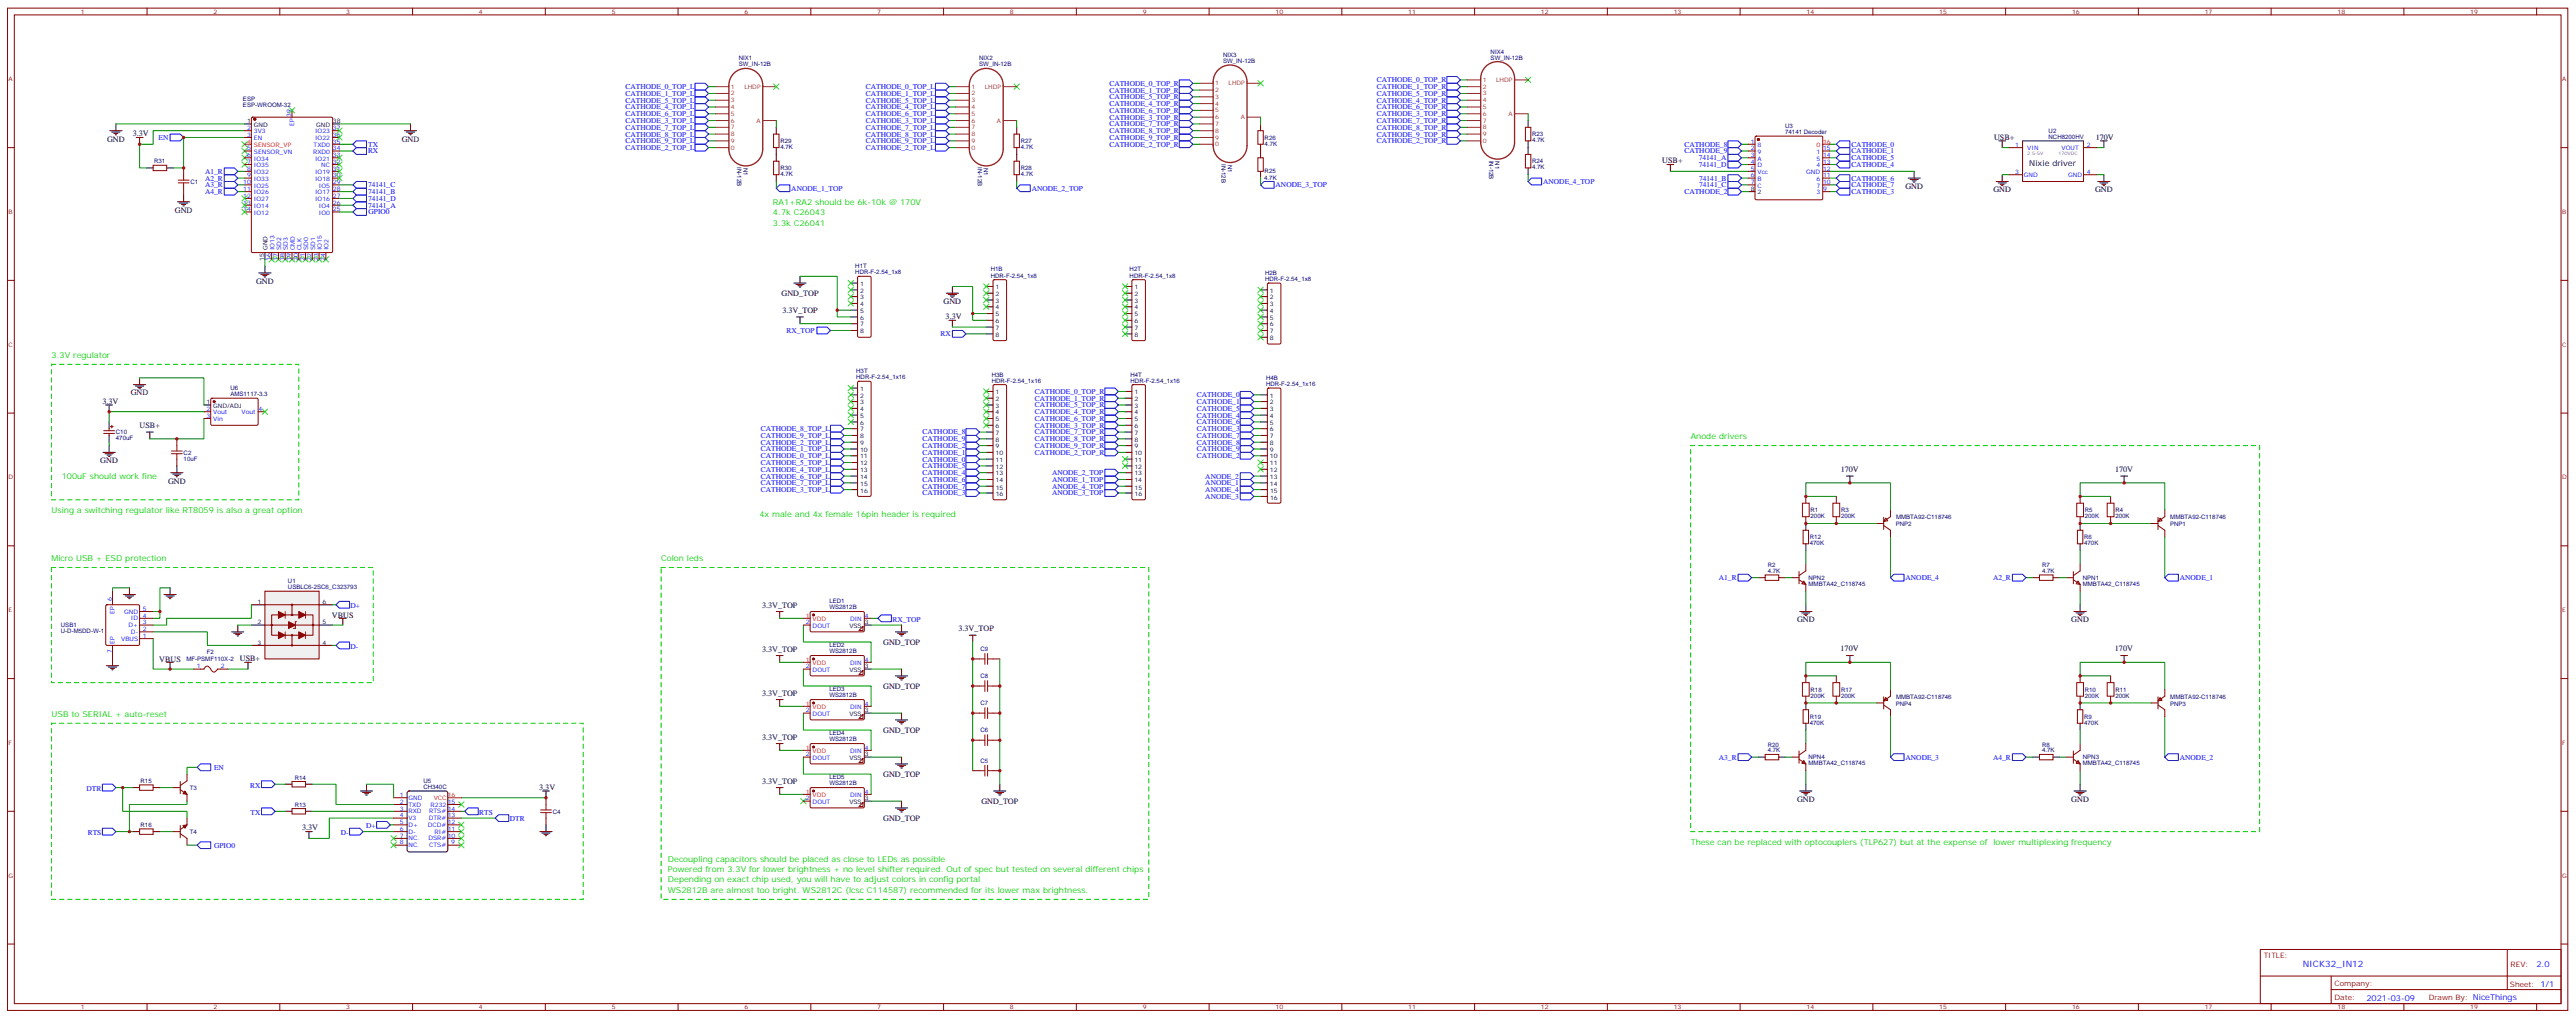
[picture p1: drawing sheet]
<svg xmlns="http://www.w3.org/2000/svg" width="1342mm" height="530mm" viewBox="0 0 1342 530" stroke-linecap="round" stroke-linejoin="round" font-family="sans-serif">
<defs><g id="words">
<text font-size="4.6" fill="#00f" x="1199" y="504">NICK32_IN12</text>
<g font-size="4.2">
<text x="69" y="71">3.3V</text>
<text x="56" y="74">GND</text>
<text x="209" y="74">GND</text>
<text x="1039" y="73">USB+</text>
<text x="1092" y="73">170V</text>
<text x="866" y="85">USB+</text>
<text x="1057" y="86">Nixie driver</text>
<text x="992" y="98">GND</text>
<text x="1038" y="100">GND</text>
<text x="1091" y="100">GND</text>
<text x="91" y="111">GND</text>
<text x="133" y="148">GND</text>
<text x="407" y="154">GND_TOP</text>
<text x="491" y="158">GND</text>
<text x="407" y="163">3.3V_TOP</text>
<text x="493" y="166">3.3V</text>
<text x="68" y="206">GND</text>
<text x="53" y="210">3.3V</text>
<text x="73" y="223">USB+</text>
<text x="52" y="241">GND</text>
<text x="959" y="246">170V</text>
<text x="1102" y="246">170V</text>
<text x="88" y="252">GND</text>
<text x="397" y="316">3.3V_TOP</text>
<text x="173" y="322">VBUS</text>
<text x="499" y="329">3.3V_TOP</text>
<text x="936" y="324">GND</text>
<text x="1079" y="324">GND</text>
<text x="460" y="336">GND_TOP</text>
<text x="397" y="339">3.3V_TOP</text>
<text x="959" y="339">170V</text>
<text x="1102" y="339">170V</text>
<text x="83" y="345">VBUS</text>
<text x="125" y="344">USB+</text>
<text x="460" y="359">GND_TOP</text>
<text x="397" y="362">3.3V_TOP</text>
<text x="460" y="382">GND_TOP</text>
<text x="397" y="385">3.3V_TOP</text>
<text x="460" y="405">GND_TOP</text>
<text x="281" y="411">3.3V</text>
<text x="397" y="408">3.3V_TOP</text>
<text x="511" y="419">GND_TOP</text>
<text x="936" y="418">GND</text>
<text x="1079" y="418">GND</text>
<text x="460" y="428">GND_TOP</text>
<text x="157" y="433">3.3V</text>
</g>
<g font-size="4.2" fill="#0c0">
<text x="403" y="107">RA1+RA2 should be 6k-10k @ 170V</text>
<text x="403" y="112">4.7k C26043</text>
<text x="403" y="117">3.3k C26041</text>
<text x="27" y="186">3.3V regulator</text>
<text x="881" y="229">Anode drivers</text>
<text x="32" y="250">100uF should work fine</text>
<text x="27" y="267">Using a switching regulator like RT8059 is also a great option</text>
<text x="395" y="269">4x male and 4x female 16pin header is required</text>
<text x="27" y="292">Micro USB + ESD protection</text>
<text x="344" y="292">Colon leds</text>
<text x="27" y="373">USB to SERIAL + auto-reset</text>
<text x="881" y="440">These can be replaced with optocouplers (TLP627) but at the expense of lower multiplexing frequency</text>
<text x="348" y="449">Decoupling capacitors should be placed as close to LEDs as possible</text>
<text x="348" y="454">Powered from 3.3V for lower brightness + no level shifter required. Out of spec but tested on several different chips</text>
<text x="348" y="460">Depending on exact chip used, you will have to adjust colors in config portal</text>
<text x="348" y="465">WS2812B are almost too bright. WS2812C (lcsc C114587) recommended for its lower max brightness.</text>
</g>
<g font-size="4.2" fill="#00f">
<text x="1321" y="504">2.0</text>
<text x="1233" y="521">2021-03-09</text>
</g>
<g font-size="3.9" fill="#00f">
<text x="326" y="46">CATHODE_0_TOP_L</text>
<text x="451" y="46">CATHODE_0_TOP_L</text>
<text x="578" y="45">CATHODE_0_TOP_R</text>
<text x="717" y="46">CATHODE_1_TOP_R</text>
<text x="717" y="43">CATHODE_0_TOP_R</text>
<text x="326" y="50">CATHODE_1_TOP_L</text>
<text x="326" y="53">CATHODE_5_TOP_L</text>
<text x="451" y="53">CATHODE_5_TOP_L</text>
<text x="451" y="50">CATHODE_1_TOP_L</text>
<text x="578" y="48">CATHODE_1_TOP_R</text>
<text x="578" y="52">CATHODE_5_TOP_R</text>
<text x="717" y="53">CATHODE_4_TOP_R</text>
<text x="717" y="50">CATHODE_5_TOP_R</text>
<text x="326" y="57">CATHODE_4_TOP_L</text>
<text x="451" y="57">CATHODE_4_TOP_L</text>
<text x="578" y="55">CATHODE_4_TOP_R</text>
<text x="578" y="59">CATHODE_6_TOP_R</text>
<text x="717" y="57">CATHODE_6_TOP_R</text>
<text x="326" y="61">CATHODE_6_TOP_L</text>
<text x="326" y="64">CATHODE_3_TOP_L</text>
<text x="451" y="64">CATHODE_3_TOP_L</text>
<text x="451" y="61">CATHODE_6_TOP_L</text>
<text x="578" y="66">CATHODE_7_TOP_R</text>
<text x="578" y="62">CATHODE_3_TOP_R</text>
<text x="717" y="61">CATHODE_3_TOP_R</text>
<text x="717" y="64">CATHODE_7_TOP_R</text>
<text x="326" y="68">CATHODE_7_TOP_L</text>
<text x="326" y="71">CATHODE_8_TOP_L</text>
<text x="451" y="71">CATHODE_8_TOP_L</text>
<text x="451" y="68">CATHODE_7_TOP_L</text>
<text x="578" y="69">CATHODE_8_TOP_R</text>
<text x="717" y="68">CATHODE_8_TOP_R</text>
<text x="717" y="71">CATHODE_9_TOP_R</text>
<text x="83" y="73">EN</text>
<text x="192" y="76">TX</text>
<text x="326" y="75">CATHODE_9_TOP_L</text>
<text x="451" y="75">CATHODE_9_TOP_L</text>
<text x="578" y="73">CATHODE_9_TOP_R</text>
<text x="578" y="76">CATHODE_2_TOP_R</text>
<text x="717" y="75">CATHODE_2_TOP_R</text>
<text x="877" y="76">CATHODE_8</text>
<text x="964" y="76">CATHODE_0</text>
<text x="192" y="80">RX</text>
<text x="326" y="78">CATHODE_2_TOP_L</text>
<text x="451" y="78">CATHODE_2_TOP_L</text>
<text x="877" y="80">CATHODE_9</text>
<text x="885" y="83">74141_A</text>
<text x="964" y="83">CATHODE_5</text>
<text x="964" y="80">CATHODE_1</text>
<text x="885" y="87">74141_D</text>
<text x="964" y="87">CATHODE_4</text>
<text x="107" y="91">A1_R</text>
<text x="107" y="94">A2_R</text>
<text x="804" y="96">ANODE_4_TOP</text>
<text x="885" y="94">74141_B</text>
<text x="964" y="94">CATHODE_6</text>
<text x="107" y="98">A3_R</text>
<text x="107" y="101">A4_R</text>
<text x="192" y="101">74141_B</text>
<text x="192" y="98">74141_C</text>
<text x="412" y="99">ANODE_1_TOP</text>
<text x="537" y="99">ANODE_2_TOP</text>
<text x="664" y="98">ANODE_3_TOP</text>
<text x="877" y="101">CATHODE_2</text>
<text x="885" y="98">74141_C</text>
<text x="964" y="98">CATHODE_7</text>
<text x="964" y="101">CATHODE_3</text>
<text x="192" y="105">74141_D</text>
<text x="192" y="108">74141_A</text>
<text x="192" y="112">GPIO0</text>
<text x="410" y="173">RX_TOP</text>
<text x="490" y="175">RX</text>
<text x="539" y="209">CATHODE_1_TOP_R</text>
<text x="539" y="205">CATHODE_0_TOP_R</text>
<text x="623" y="207">CATHODE_0</text>
<text x="539" y="216">CATHODE_4_TOP_R</text>
<text x="539" y="212">CATHODE_5_TOP_R</text>
<text x="623" y="210">CATHODE_1</text>
<text x="623" y="214">CATHODE_5</text>
<text x="539" y="219">CATHODE_6_TOP_R</text>
<text x="623" y="218">CATHODE_4</text>
<text x="623" y="221">CATHODE_6</text>
<text x="396" y="225">CATHODE_8_TOP_L</text>
<text x="480" y="226">CATHODE_8</text>
<text x="539" y="223">CATHODE_3_TOP_R</text>
<text x="539" y="226">CATHODE_7_TOP_R</text>
<text x="623" y="225">CATHODE_3</text>
<text x="396" y="232">CATHODE_2_TOP_L</text>
<text x="396" y="228">CATHODE_9_TOP_L</text>
<text x="480" y="230">CATHODE_9</text>
<text x="480" y="233">CATHODE_2</text>
<text x="539" y="233">CATHODE_9_TOP_R</text>
<text x="539" y="230">CATHODE_8_TOP_R</text>
<text x="623" y="228">CATHODE_7</text>
<text x="623" y="232">CATHODE_8</text>
<text x="396" y="235">CATHODE_1_TOP_L</text>
<text x="396" y="239">CATHODE_0_TOP_L</text>
<text x="480" y="237">CATHODE_1</text>
<text x="539" y="237">CATHODE_2_TOP_R</text>
<text x="623" y="235">CATHODE_9</text>
<text x="623" y="239">CATHODE_2</text>
<text x="396" y="246">CATHODE_4_TOP_L</text>
<text x="396" y="242">CATHODE_5_TOP_L</text>
<text x="480" y="240">CATHODE_0</text>
<text x="480" y="244">CATHODE_5</text>
<text x="396" y="249">CATHODE_6_TOP_L</text>
<text x="480" y="248">CATHODE_4</text>
<text x="480" y="251">CATHODE_6</text>
<text x="548" y="248">ANODE_2_TOP</text>
<text x="548" y="251">ANODE_1_TOP</text>
<text x="628" y="249">ANODE_2</text>
<text x="396" y="256">CATHODE_3_TOP_L</text>
<text x="396" y="253">CATHODE_7_TOP_L</text>
<text x="480" y="255">CATHODE_7</text>
<text x="548" y="255">ANODE_4_TOP</text>
<text x="628" y="256">ANODE_4</text>
<text x="628" y="253">ANODE_1</text>
<text x="480" y="258">CATHODE_3</text>
<text x="548" y="258">ANODE_3_TOP</text>
<text x="628" y="260">ANODE_3</text>
<text x="895" y="302">A1_R</text>
<text x="992" y="302">ANODE_4</text>
<text x="1038" y="302">A2_R</text>
<text x="1135" y="302">ANODE_1</text>
<text x="183" y="317">D+</text>
<text x="465" y="324">RX_TOP</text>
<text x="183" y="338">D-</text>
<text x="895" y="396">A3_R</text>
<text x="992" y="396">ANODE_3</text>
<text x="1038" y="396">A4_R</text>
<text x="1135" y="396">ANODE_2</text>
<text x="111" y="401">EN</text>
<text x="45" y="412">DTR</text>
<text x="130" y="410">RX</text>
<text x="131" y="424">TX</text>
<text x="250" y="424">RTS</text>
<text x="191" y="431">D+</text>
<text x="266" y="428">DTR</text>
<text x="46" y="435">RTS</text>
<text x="177" y="435">D-</text>
<text x="111" y="442">GPIO0</text>
</g>
<g font-size="3.9" fill="#800">
<text x="1179" y="499">TITLE:</text>
<text x="1308" y="504">REV:</text>
<text x="1216" y="513">Company:</text>
<text x="1307" y="514">Sheet: 1/1</text>
<text x="1216" y="521">Date:</text>
<text x="1265" y="521">Drawn By: NiceThings</text>
</g>
<g font-size="3.2" fill="#800">
<text x="42" y="7">1</text>
<text x="111" y="7">2</text>
<text x="180" y="7">3</text>
<text x="249" y="7">4</text>
<text x="319" y="7">5</text>
<text x="388" y="7">6</text>
<text x="457" y="7">7</text>
<text x="526" y="7">8</text>
<text x="595" y="7">9</text>
<text x="664" y="7">10</text>
<text x="733" y="7">11</text>
<text x="803" y="7">12</text>
<text x="872" y="7">13</text>
<text x="941" y="7">14</text>
<text x="1010" y="7">15</text>
<text x="1079" y="7">16</text>
<text x="1148" y="7">17</text>
<text x="1217" y="7">18</text>
<text x="1287" y="7">19</text>
<text x="4" y="42">A</text>
<text x="1334" y="42">A</text>
<text x="4" y="111">B</text>
<text x="1334" y="111">B</text>
<text x="4" y="181">C</text>
<text x="1334" y="181">C</text>
<text x="4" y="250">D</text>
<text x="1334" y="250">D</text>
<text x="4" y="319">E</text>
<text x="1334" y="319">E</text>
<text x="4" y="388">F</text>
<text x="1334" y="388">F</text>
<text x="4" y="457">G</text>
<text x="1334" y="457">G</text>
<text x="42" y="526">1</text>
<text x="111" y="526">2</text>
<text x="180" y="526">3</text>
<text x="249" y="526">4</text>
<text x="319" y="526">5</text>
<text x="388" y="526">6</text>
<text x="457" y="526">7</text>
<text x="526" y="526">8</text>
<text x="595" y="526">9</text>
<text x="664" y="526">10</text>
<text x="733" y="526">11</text>
<text x="803" y="526">12</text>
<text x="872" y="526">13</text>
<text x="941" y="526">14</text>
<text x="1010" y="526">15</text>
<text x="1079" y="526">16</text>
<text x="1148" y="526">17</text>
<text x="1217" y="526">18</text>
<text x="1287" y="526">19</text>
</g>
<g font-size="3.2" fill="#000080">
<text x="637" y="30">NIX3</text>
<text x="776" y="28">NIX4</text>
<text x="385" y="35">SW_IN-12B</text>
<text x="385" y="31">NIX1</text>
<text x="510" y="35">SW_IN-12B</text>
<text x="510" y="31">NIX2</text>
<text x="637" y="33">SW_IN-12B</text>
<text x="776" y="31">SW_IN-12B</text>
<text x="127" y="53">ESP</text>
<text x="127" y="56">ESP-WROOM-32</text>
<text x="798" y="71">R23</text>
<text x="930" y="70">74141 Decoder</text>
<text x="930" y="67">U3</text>
<text x="1067" y="69">U2</text>
<text x="406" y="78">4.7K</text>
<text x="406" y="74">R29</text>
<text x="532" y="78">4.7K</text>
<text x="532" y="74">R27</text>
<text x="659" y="76">4.7K</text>
<text x="659" y="73">R26</text>
<text x="798" y="74">4.7K</text>
<text x="1067" y="72">NCH8200HV</text>
<text x="776" y="84" transform="rotate(90 776 84)">IN-12B</text>
<text x="779" y="84" transform="rotate(90 779 84)">N1</text>
<text x="80" y="85">R31</text>
<text x="384" y="87" transform="rotate(90 384 87)">IN-12B</text>
<text x="387" y="87" transform="rotate(90 387 87)">N1</text>
<text x="406" y="89">R30</text>
<text x="509" y="87" transform="rotate(90 509 87)">IN-12B</text>
<text x="512" y="87" transform="rotate(90 512 87)">N1</text>
<text x="532" y="89">R28</text>
<text x="636" y="85" transform="rotate(90 636 85)">IN-12B</text>
<text x="639" y="86" transform="rotate(90 639 86)">N1</text>
<text x="798" y="88">4.7K</text>
<text x="798" y="85">R24</text>
<text x="99" y="96">C1</text>
<text x="406" y="92">4.7K</text>
<text x="532" y="92">4.7K</text>
<text x="658" y="94">4.7K</text>
<text x="659" y="90">R25</text>
<text x="445" y="143">HDR-F-2.54_1x8</text>
<text x="445" y="139">H1T</text>
<text x="516" y="141">H1B</text>
<text x="588" y="141">H2T</text>
<text x="659" y="143">H2B</text>
<text x="516" y="145">HDR-F-2.54_1x8</text>
<text x="588" y="145">HDR-F-2.54_1x8</text>
<text x="659" y="146">HDR-F-2.54_1x8</text>
<text x="446" y="198">HDR-F-2.54_1x16</text>
<text x="446" y="194">H3T</text>
<text x="517" y="196">H3B</text>
<text x="589" y="196">H4T</text>
<text x="659" y="198">H4B</text>
<text x="120" y="203">U6</text>
<text x="517" y="199">HDR-F-2.54_1x16</text>
<text x="589" y="199">HDR-F-2.54_1x16</text>
<text x="659" y="201">HDR-F-2.54_1x16</text>
<text x="120" y="206">AMS1117-3.3</text>
<text x="60" y="226">C10</text>
<text x="60" y="229">470uF</text>
<text x="96" y="240">10uF</text>
<text x="96" y="237">C2</text>
<text x="943" y="270">200K</text>
<text x="943" y="267">R1</text>
<text x="959" y="270">200K</text>
<text x="959" y="267">R3</text>
<text x="1086" y="270">200K</text>
<text x="1086" y="267">R5</text>
<text x="1102" y="270">200K</text>
<text x="1102" y="267">R4</text>
<text x="987" y="274">PNP2</text>
<text x="988" y="271">MMBTA92-C118746</text>
<text x="1130" y="274">PNP1</text>
<text x="1130" y="271">MMBTA92-C118746</text>
<text x="943" y="281">R12</text>
<text x="1086" y="281">R6</text>
<text x="943" y="284">470K</text>
<text x="1086" y="284">470K</text>
<text x="921" y="298">4.7K</text>
<text x="921" y="296">R2</text>
<text x="1064" y="298">4.7K</text>
<text x="1064" y="296">R7</text>
<text x="150" y="304">U1</text>
<text x="942" y="305">MMBTA42_C118745</text>
<text x="942" y="302">NPN2</text>
<text x="1085" y="305">MMBTA42_C118745</text>
<text x="1085" y="302">NPN1</text>
<text x="150" y="307">USBLC6-2SC6_C323793</text>
<text x="432" y="317">WS2812B</text>
<text x="432" y="314">LED1</text>
<text x="32" y="330">U-D-M5DD-W-1</text>
<text x="32" y="327">USB1</text>
<text x="108" y="341">F2</text>
<text x="432" y="340">WS2812B</text>
<text x="432" y="337">LED2</text>
<text x="511" y="339">C9</text>
<text x="97" y="344">MF-PSMF110X-2</text>
<text x="511" y="353">C8</text>
<text x="432" y="363">WS2812B</text>
<text x="432" y="360">LED3</text>
<text x="943" y="363">200K</text>
<text x="943" y="360">R18</text>
<text x="959" y="363">200K</text>
<text x="959" y="360">R17</text>
<text x="988" y="364">MMBTA92-C118746</text>
<text x="1086" y="363">200K</text>
<text x="1086" y="360">R10</text>
<text x="1102" y="363">200K</text>
<text x="1102" y="360">R11</text>
<text x="1130" y="364">MMBTA92-C118746</text>
<text x="511" y="367">C7</text>
<text x="987" y="368">PNP4</text>
<text x="1130" y="368">PNP3</text>
<text x="943" y="378">470K</text>
<text x="943" y="374">R19</text>
<text x="1086" y="378">470K</text>
<text x="1086" y="374">R9</text>
<text x="432" y="383">LED4</text>
<text x="511" y="381">C6</text>
<text x="432" y="386">WS2812B</text>
<text x="921" y="389">R20</text>
<text x="1064" y="389">R8</text>
<text x="921" y="392">4.7K</text>
<text x="942" y="396">NPN4</text>
<text x="1064" y="392">4.7K</text>
<text x="1085" y="396">NPN3</text>
<text x="511" y="397">C5</text>
<text x="942" y="399">MMBTA42_C118745</text>
<text x="1085" y="399">MMBTA42_C118745</text>
<text x="73" y="408">R15</text>
<text x="154" y="406">R14</text>
<text x="221" y="408">U5</text>
<text x="432" y="406">LED5</text>
<text x="99" y="411">T3</text>
<text x="221" y="411">CH340C</text>
<text x="432" y="409">WS2812B</text>
<text x="154" y="420">R13</text>
<text x="288" y="424">C4</text>
<text x="73" y="431">R16</text>
<text x="99" y="435">T4</text>
</g>
<g font-size="3.2" fill="#8d2323">
<text x="381" y="46">1</text>
<text x="388" y="46">LHDP</text>
<text x="506" y="46">1</text>
<text x="513" y="46">LHDP</text>
<text x="633" y="44">1</text>
<text x="633" y="48">2</text>
<text x="640" y="44">LHDP</text>
<text x="772" y="43">1</text>
<text x="772" y="46">2</text>
<text x="779" y="43">LHDP</text>
<text x="381" y="50">2</text>
<text x="381" y="53">3</text>
<text x="506" y="50">2</text>
<text x="506" y="53">3</text>
<text x="633" y="52">3</text>
<text x="772" y="50">3</text>
<text x="772" y="53">4</text>
<text x="381" y="57">4</text>
<text x="506" y="57">4</text>
<text x="633" y="55">4</text>
<text x="633" y="59">5</text>
<text x="772" y="57">5</text>
<text x="381" y="60">5</text>
<text x="381" y="64">6</text>
<text x="394" y="64">A</text>
<text x="506" y="60">5</text>
<text x="506" y="64">6</text>
<text x="519" y="64">A</text>
<text x="633" y="62">6</text>
<text x="633" y="66">7</text>
<text x="646" y="62">A</text>
<text x="772" y="60">6</text>
<text x="772" y="64">7</text>
<text x="786" y="60">A</text>
<text x="381" y="67">7</text>
<text x="381" y="71">8</text>
<text x="506" y="67">7</text>
<text x="506" y="71">8</text>
<text x="633" y="69">8</text>
<text x="772" y="67">8</text>
<text x="772" y="71">9</text>
<text x="381" y="74">9</text>
<text x="381" y="78">0</text>
<text x="506" y="74">9</text>
<text x="506" y="78">0</text>
<text x="633" y="73">9</text>
<text x="633" y="76">0</text>
<text x="772" y="74">0</text>
</g>
<g font-size="3.2">
<text x="129" y="64">1</text>
<text x="132" y="66">GND</text>
<text x="165" y="66">GND</text>
<text x="173" y="64">38</text>
<text x="912" y="99">8</text>
<text x="915" y="101">2</text>
<text x="139" y="130" transform="rotate(-90 139 130)">GND</text>
<text x="138" y="136" transform="rotate(-90 138 136)">15</text>
<text x="448" y="149">1</text>
<text x="448" y="152">2</text>
<text x="448" y="156">3</text>
<text x="519" y="151">1</text>
<text x="519" y="154">2</text>
<text x="591" y="151">1</text>
<text x="591" y="154">2</text>
<text x="661" y="152">1</text>
<text x="661" y="156">2</text>
<text x="448" y="159">4</text>
<text x="519" y="158">3</text>
<text x="519" y="161">4</text>
<text x="591" y="158">3</text>
<text x="591" y="161">4</text>
<text x="661" y="159">3</text>
<text x="448" y="163">5</text>
<text x="448" y="167">6</text>
<text x="519" y="165">5</text>
<text x="591" y="165">5</text>
<text x="661" y="163">4</text>
<text x="661" y="167">5</text>
<text x="448" y="170">7</text>
<text x="448" y="174">8</text>
<text x="519" y="168">6</text>
<text x="519" y="172">7</text>
<text x="591" y="168">6</text>
<text x="591" y="172">7</text>
<text x="661" y="170">6</text>
<text x="661" y="174">7</text>
<text x="519" y="175">8</text>
<text x="591" y="175">8</text>
<text x="661" y="177">8</text>
<text x="448" y="204">1</text>
<text x="448" y="207">2</text>
<text x="519" y="205">1</text>
<text x="519" y="209">2</text>
<text x="591" y="205">1</text>
<text x="591" y="209">2</text>
<text x="661" y="207">1</text>
<text x="108" y="211">1</text>
<text x="111" y="212">GND/ADJ</text>
<text x="448" y="211">3</text>
<text x="448" y="214">4</text>
<text x="519" y="212">3</text>
<text x="519" y="216">4</text>
<text x="591" y="212">3</text>
<text x="591" y="216">4</text>
<text x="661" y="211">2</text>
<text x="661" y="214">3</text>
<text x="448" y="218">5</text>
<text x="448" y="221">6</text>
<text x="519" y="219">5</text>
<text x="591" y="219">5</text>
<text x="661" y="218">4</text>
<text x="661" y="221">5</text>
<text x="448" y="225">7</text>
<text x="519" y="223">6</text>
<text x="519" y="226">7</text>
<text x="591" y="223">6</text>
<text x="591" y="226">7</text>
<text x="661" y="225">6</text>
<text x="448" y="228">8</text>
<text x="448" y="232">9</text>
<text x="519" y="230">8</text>
<text x="519" y="234">9</text>
<text x="591" y="230">8</text>
<text x="591" y="234">9</text>
<text x="661" y="228">7</text>
<text x="661" y="232">8</text>
<text x="448" y="235">10</text>
<text x="448" y="239">11</text>
<text x="519" y="237">10</text>
<text x="591" y="237">10</text>
<text x="661" y="235">9</text>
<text x="661" y="239">10</text>
<text x="448" y="242">12</text>
<text x="448" y="246">13</text>
<text x="519" y="241">11</text>
<text x="519" y="244">12</text>
<text x="591" y="241">11</text>
<text x="591" y="244">12</text>
<text x="661" y="242">11</text>
<text x="661" y="246">12</text>
<text x="448" y="249">14</text>
<text x="519" y="248">13</text>
<text x="519" y="251">14</text>
<text x="591" y="248">13</text>
<text x="591" y="251">14</text>
<text x="661" y="249">13</text>
<text x="448" y="253">15</text>
<text x="448" y="257">16</text>
<text x="519" y="255">15</text>
<text x="591" y="255">15</text>
<text x="661" y="253">14</text>
<text x="661" y="257">15</text>
<text x="519" y="259">16</text>
<text x="591" y="259">16</text>
<text x="661" y="260">16</text>
<text x="134" y="315">1</text>
<text x="168" y="315">6</text>
<text x="134" y="325">2</text>
<text x="168" y="325">5</text>
<text x="442" y="327">VSS</text>
<text x="450" y="325">3</text>
<text x="134" y="336">3</text>
<text x="168" y="336">4</text>
<text x="442" y="350">VSS</text>
<text x="450" y="348">3</text>
<text x="450" y="371">3</text>
<text x="442" y="373">VSS</text>
<text x="442" y="396">VSS</text>
<text x="450" y="394">3</text>
<text x="442" y="419">VSS</text>
<text x="450" y="417">3</text>
</g>
<g font-size="3.2" fill="#00f">
<text x="152" y="61" transform="rotate(-90 152 61)">39</text>
<text x="153" y="66" transform="rotate(-90 153 66)">EP</text>
<text x="129" y="68">2</text>
<text x="129" y="71">3</text>
<text x="132" y="69">3V3</text>
<text x="164" y="69">IO23</text>
<text x="173" y="71">36</text>
<text x="173" y="68">37</text>
<text x="132" y="73">EN</text>
<text x="163" y="77">TXD0</text>
<text x="164" y="73">IO22</text>
<text x="173" y="75">35</text>
<text x="912" y="75">1</text>
<text x="915" y="77">8</text>
<text x="1050" y="77">1</text>
<text x="1056" y="78">VIN</text>
<text x="1074" y="78">VOUT</text>
<text x="1087" y="77">2</text>
<text x="129" y="78">5</text>
<text x="129" y="82">6</text>
<text x="132" y="80">SENSOR_VN</text>
<text x="132" y="84">IO34</text>
<text x="163" y="80">RXD0</text>
<text x="164" y="84">IO21</text>
<text x="173" y="82">33</text>
<text x="173" y="78">34</text>
<text x="912" y="78">2</text>
<text x="912" y="82">3</text>
<text x="915" y="80">9</text>
<text x="915" y="84">A</text>
<text x="946" y="84">5</text>
<text x="946" y="80">1</text>
<text x="950" y="82">14</text>
<text x="950" y="78">15</text>
<text x="129" y="85">7</text>
<text x="129" y="89">8</text>
<text x="132" y="87">IO35</text>
<text x="167" y="87">NC</text>
<text x="173" y="89">31</text>
<text x="173" y="85">32</text>
<text x="912" y="85">4</text>
<text x="912" y="89">5</text>
<text x="915" y="87">D</text>
<text x="946" y="87">4</text>
<text x="950" y="89">12</text>
<text x="950" y="85">13</text>
<text x="127" y="96">10</text>
<text x="129" y="92">9</text>
<text x="132" y="91">IO32</text>
<text x="132" y="94">IO33</text>
<text x="164" y="94">IO18</text>
<text x="164" y="91">IO19</text>
<text x="173" y="96">29</text>
<text x="173" y="92">30</text>
<text x="912" y="92">6</text>
<text x="912" y="96">7</text>
<text x="915" y="91">Vcc</text>
<text x="915" y="94">B</text>
<text x="941" y="91">GND</text>
<text x="946" y="94">6</text>
<text x="950" y="96">10</text>
<text x="950" y="92">11</text>
<text x="1050" y="91">3</text>
<text x="1054" y="92">GND</text>
<text x="1077" y="92">GND</text>
<text x="1087" y="91">4</text>
<text x="127" y="99">11</text>
<text x="132" y="98">IO25</text>
<text x="132" y="101">IO26</text>
<text x="164" y="101">IO17</text>
<text x="166" y="98">IO5</text>
<text x="173" y="99">28</text>
<text x="915" y="98">C</text>
<text x="946" y="101">3</text>
<text x="946" y="98">7</text>
<text x="950" y="99">9</text>
<text x="127" y="103">12</text>
<text x="127" y="107">13</text>
<text x="132" y="105">IO27</text>
<text x="164" y="105">IO16</text>
<text x="173" y="107">26</text>
<text x="173" y="103">27</text>
<text x="127" y="110">14</text>
<text x="132" y="108">IO14</text>
<text x="132" y="112">IO12</text>
<text x="166" y="112">IO0</text>
<text x="166" y="108">IO4</text>
<text x="173" y="110">25</text>
<text x="143" y="130" transform="rotate(-90 143 130)">IO13</text>
<text x="146" y="130" transform="rotate(-90 146 130)">SD2</text>
<text x="150" y="130" transform="rotate(-90 150 130)">SD3</text>
<text x="153" y="130" transform="rotate(-90 153 130)">CMD</text>
<text x="157" y="130" transform="rotate(-90 157 130)">CLK</text>
<text x="161" y="130" transform="rotate(-90 161 130)">SD0</text>
<text x="164" y="130" transform="rotate(-90 164 130)">SD1</text>
<text x="168" y="130" transform="rotate(-90 168 130)">IO15</text>
<text x="171" y="130" transform="rotate(-90 171 130)">IO2</text>
<text x="141" y="136" transform="rotate(-90 141 136)">16</text>
<text x="145" y="136" transform="rotate(-90 145 136)">17</text>
<text x="148" y="136" transform="rotate(-90 148 136)">18</text>
<text x="152" y="136" transform="rotate(-90 152 136)">19</text>
<text x="155" y="136" transform="rotate(-90 155 136)">20</text>
<text x="159" y="136" transform="rotate(-90 159 136)">21</text>
<text x="162" y="136" transform="rotate(-90 162 136)">22</text>
<text x="166" y="136" transform="rotate(-90 166 136)">23</text>
<text x="169" y="136" transform="rotate(-90 169 136)">24</text>
<text x="108" y="214">2</text>
<text x="111" y="216">Vout</text>
<text x="126" y="216">Vout</text>
<text x="135" y="214">4</text>
<text x="108" y="218">3</text>
<text x="111" y="219">Vin</text>
<text x="58" y="313" transform="rotate(-90 58 313)">6</text>
<text x="60" y="320" transform="rotate(-90 60 320)">EP</text>
<text x="65" y="320">GND</text>
<text x="68" y="323">ID</text>
<text x="74" y="322">4</text>
<text x="74" y="318">5</text>
<text x="443" y="323">DIN</text>
<text x="450" y="322">4</text>
<text x="67" y="327">D+</text>
<text x="74" y="329">2</text>
<text x="74" y="325">3</text>
<text x="420" y="325">2</text>
<text x="423" y="327">DOUT</text>
<text x="60" y="335" transform="rotate(-90 60 335)">EP</text>
<text x="63" y="334">VBUS</text>
<text x="68" y="330">D-</text>
<text x="74" y="332">1</text>
<text x="58" y="340" transform="rotate(-90 58 340)">7</text>
<text x="443" y="346">DIN</text>
<text x="450" y="345">4</text>
<text x="102" y="348">1</text>
<text x="115" y="348">2</text>
<text x="420" y="348">2</text>
<text x="423" y="350">DOUT</text>
<text x="420" y="371">2</text>
<text x="443" y="369">DIN</text>
<text x="450" y="368">4</text>
<text x="423" y="373">DOUT</text>
<text x="420" y="394">2</text>
<text x="423" y="396">DOUT</text>
<text x="443" y="392">DIN</text>
<text x="450" y="391">4</text>
<text x="450" y="413">4</text>
<text x="208" y="419">2</text>
<text x="208" y="415">1</text>
<text x="213" y="417">GND</text>
<text x="233" y="419">15</text>
<text x="420" y="417">2</text>
<text x="423" y="419">DOUT</text>
<text x="443" y="415">DIN</text>
<text x="208" y="426">4</text>
<text x="208" y="422">3</text>
<text x="213" y="424">RXD</text>
<text x="213" y="420">TXD</text>
<text x="224" y="424">RTS#</text>
<text x="224" y="420">R232</text>
<text x="233" y="422">14</text>
<text x="233" y="426">13</text>
<text x="208" y="429">5</text>
<text x="213" y="431">D+</text>
<text x="213" y="427">V3</text>
<text x="223" y="431">DCD#</text>
<text x="223" y="427">DTR#</text>
<text x="233" y="429">12</text>
<text x="208" y="436">7</text>
<text x="208" y="433">6</text>
<text x="213" y="438">NC.</text>
<text x="213" y="434">D-</text>
<text x="223" y="438">DSR#</text>
<text x="226" y="434">RI#</text>
<text x="233" y="433">11</text>
<text x="233" y="436">10</text>
<text x="208" y="440">8</text>
<text x="213" y="441">NC.</text>
<text x="224" y="441">CTS#</text>
<text x="235" y="440">9</text>
</g>
<g font-size="3.2" fill="#f00">
<text x="129" y="75">4</text>
<text x="132" y="77">SENSOR_VP</text>
<text x="946" y="77">0</text>
<text x="950" y="75">16</text>
<text x="420" y="322">1</text>
<text x="423" y="323">VDD</text>
<text x="420" y="345">1</text>
<text x="423" y="346">VDD</text>
<text x="420" y="368">1</text>
<text x="423" y="369">VDD</text>
<text x="420" y="391">1</text>
<text x="423" y="392">VDD</text>
<text x="420" y="413">1</text>
<text x="226" y="417">VCC</text>
<text x="233" y="415">16</text>
<text x="423" y="415">VDD</text>
</g>
<g font-size="2.5" fill="#666">
<text x="1056" y="81">2.5-5V</text>
<text x="1072" y="81">170VDC</text>
</g>
</g></defs>
<g fill="none" stroke="#008700" stroke-width=".52">
<path d="M60 65h67M127 72h-31v15h-6M127 68h-47v7h-7v12h3M177 75h7M177 79h7M177 65h37M907 75h4M907 79h4M953 75h3M953 79h3M1043 77h3M1092 77h4"/>
<path d="M870 89h41M907 82h4M907 86h4M907 93h4M907 96h4M907 100h4M953 89h44M953 82h3M953 86h3M953 93h3M953 96h3M953 100h3"/>
<path d="M1043 91h3M1092 91h4M177 110h7M138 135v4M956 259h-15v-7h44v14M985 280v21M67 306h-8v2M80 319h3M89 306h-6v16h-3M131 315v7h-44v4h-7M173 315h2M930 301h3"/>
<path d="M80 333v16h21M80 329h28v7h23M124 326h7M173 326h6M173 336h2M406 322h12M418 326v8h36v11M454 322h3M454 326h16M507 334v67M119 349h10M406 345h12"/>
<path d="M418 349v8h36v11M454 349h16M521 343v66M406 368h12M418 371v9h36v11M454 371h16M103 400h-6v3M406 391h12M418 394v9h36v11M454 394h16M60 410h9M64 410v13h33v3"/>
<path d="M83 410h7M97 417v2h-30v14M143 409h6M163 409h12v10h30M191 409h14v7M240 416h44M406 414h12M454 417h16M60 433h9M83 433h7M143 423h6M163 423h42"/>
<path d="M189 433h16M203 430h2M205 426h-34v11h-10M240 423h2M240 426h18M97 440h6"/>
</g>
<g fill="none" stroke="#000" stroke-width=".52">
<path d="M57 68h7M58 69h4M59 69h2M60 70h1M60 65v3M71 72h3M73 72v3M127 65h4M173 65h4M211 68h6M212 69h4M213 69h2"/>
<path d="M213 70h1M214 65v3M1041 73h4M1043 73v4M1053 73h32v22h-32zM1094 73h4M1096 73v4M868 86h4M870 86v3M911 100h3M994 93h6M995 93h4"/>
<path d="M996 94h2M997 95h.1M997 89v4M1040 95h6M1041 95h4M1042 96h2M1042 97h1M1043 91v4M1093 95h6M1094 95h4M1095 96h2M1095 97h1"/>
<path d="M1096 91v4M138 132v3M138 139v3M135 142h6M136 143h4M137 144h2M138 144h.1M443 147h4M443 151h4M443 155h4M443 158h4M586 149h4"/>
<path d="M586 153h4M586 156h4M586 160h4M443 162h4M443 165h4M443 169h4M443 172h4M586 163h4M586 167h4M586 170h4M586 174h4M443 202h4"/>
<path d="M443 206h4M443 209h4M443 213h4M443 216h4M443 220h4M586 204h4M586 207h4M586 211h4M586 214h4M586 218h4M443 223h4M443 227h4"/>
<path d="M443 230h4M443 234h4M443 237h4M586 222h4M586 225h4M586 229h4M586 232h4M586 236h4M586 239h4M443 248h4M443 241h4M443 244h4"/>
<path d="M443 252h4M443 255h4M586 243h4M586 246h4M586 250h4M586 253h4M586 257h4M962 248h3M963 248v4M64 310h7M65 310h5M66 311h2"/>
<path d="M67 312h1M67 306v4M404 319h4M406 319v3M916 301h3M926 301h4M121 329h6M122 330h4M123 331h2M124 331h.1M124 326v3M177 322h3"/>
<path d="M179 322v4M466 329h7M467 330h5M469 331h2M469 331h1M470 326v3M505 331h3M507 331v3M55 347h7M56 347h5M58 348h2M58 349h1"/>
<path d="M59 343v4M87 345h3M89 345v4M127 345h4M129 345v4M404 341h4M406 341v4M466 352h7M467 353h5M469 353h2M469 354h1M470 349v3"/>
<path d="M404 364h4M406 364v4M466 375h7M467 376h5M469 376h2M469 377h1M470 371v4M404 387h4M406 387v4M466 398h7M467 399h5M469 399h2"/>
<path d="M470 394v4M69 410h4M80 410h3M149 409h3M159 409h4M188 412h6M189 413h4M190 413h2M191 414h.1M191 409v3M212 412h1h19h1v31v1h-20l-1-1zM283 412h3"/>
<path d="M284 412v4M404 410h4M406 410v4M469 400h1M470 417v4M518 412h6M519 413h4M520 413h2M520 414h1M521 409v3M69 433h4M80 433h3"/>
<path d="M149 423h3M159 433h4M159 423h4M161 433v4M281 433h7M282 434h4M283 435h2M284 435h1M284 430v3M466 421h7M467 422h5M469 422h2"/>
<path d="M469 423h1"/>
</g>
<g fill="none" stroke="#870000" stroke-width=".52">
<path d="M152 58v3M127 79h4M127 68h4M127 72h4M131 61h42v70v1h-41l-1-1zM173 75h4M173 79h4M173 68h4M173 72h4M911 75h3M911 79h3M914 71h35v33h-35z"/>
<path d="M949 79h4M1046 77h7M1085 77h7M127 82h4M127 86h4M127 89h4M127 93h4M127 96h4M127 100h4M173 82h4M173 86h4M173 89h4"/>
<path d="M173 93h4M173 96h4M173 100h4M911 82h3M911 86h3M911 89h3M911 93h3M911 96h3M949 82h4M949 86h4M949 89h4M949 93h4"/>
<path d="M949 96h4M949 100h4M1046 91h7M1085 91h7M127 103h4M127 107h4M127 110h4M173 103h4M173 107h4M173 110h4M141 132v3M145 132v3"/>
<path d="M149 132v3M152 132v3M156 132v3M159 132v3M163 132v3M166 132v3M170 132v3M447 144h6l1 1v30l-1 1h-6v-1zM590 146h6h1v31h-1h-6zM447 199h6h1v59l-1 1h-6v-1zM590 201l6-1 1 1v59h-1h-6zM978 273h3"/>
<path d="M981 274l4 2v4M981 270v6M982 270l1 1-2 1zM985 266v3l-4 3M919 300h7v2h-7zM937 298v6M941 294v3l-4 3M55 315h18l-1 21h-17zM59 308v7M73 319h7M933 301h4M937 302l4 2v4"/>
<path d="M939 303l2 1h-3zM59 336v7M73 333h7M73 329h7M73 326h7M73 322h7M101 349h5l1-1a2.3 2.3 0 0 1 3 1 1.8 1.8 0 0 0 3 0h6M507 357h3M507 343h3M517 357h4M517 343h4M507 371h3"/>
<path d="M517 371h4M507 386h3M517 386h4M73 409h7v3h-7zM90 410h4M94 411l3 3v3M94 407v6M97 403v4l-3 2M152 407h7v3h-7zM205 419h7M205 416h7M233 419h7"/>
<path d="M284 416v3M507 401h3M517 401h4M73 432h7v3h-7zM90 433h4M94 434l3 3v3M94 430v6M97 426v4l-3 2M152 421h7v3h-7zM205 423h7M205 426h7M205 430h7"/>
<path d="M205 433h7M205 437h7M233 423h7M233 426h7M233 430h7M233 433h7M233 437h7M284 426v4M205 440h7M233 440h7"/>
</g>
<g fill="none" stroke="#00f" stroke-width=".52">
<path d="M89 70h5l2 2-2 1h-5zM184 79l2-2h5v3h-5zM186 73h5v4h-5l-2-2zM900 77h5l2 2-2 1h-5zM900 73h5l2 2-2 2h-5zM958 77h5v3h-5l-2-1zM958 73h5v4h-5l-2-2zM900 98h5l2 2-2 2h-5zM900 95h5l2 1-2 2h-5zM900 91h5l2 2-2 2h-5zM900 84h5l2 2-2 1h-5zM900 80h5l2 2-2 2h-5z"/>
<path d="M956 100l2-2h5v4h-5zM958 95h5v3h-5l-2-2zM958 91h5v4h-5l-2-2zM958 84h5v3h-5l-2-1zM958 80h5v4h-5l-2-2zM184 110l2-1h5v3h-5zM175 315l2-2h5v4h-5zM177 334h5v4h-5l-2-2zM459 320h5v4h-5l-2-2zM104 398h6v3h-6l-1-1zM53 409h6l1 1-1 2h-6zM136 407h5l2 2-2 1h-5z"/>
<path d="M53 431h6l1 2-1 2h-6zM104 439h6v3h-6l-1-2zM136 421h5l2 2-2 1h-5zM182 431h5l2 2-2 2h-5zM196 428h5l2 2-2 1h-5zM244 421h5v3h-5l-2-1zM260 424h5v4h-5l-2-2z"/>
</g>
<g fill="#870000" stroke="#870000" stroke-width=".52">
<path d="M96 412l1 2-2-1z"/>
<path d="M95 430h2l-1 1z"/>
<circle cx="916" cy="73" r=".5"/>
<circle cx="133" cy="62" r=".5"/>
</g>
<path d="M127 75h4M949 75h4M233 416h7" fill="none" stroke="#f00" stroke-width=".52"/>
<g fill="none" stroke="#3c3" stroke-width=".52">
<path d="M126 77l3 3M126 74l3 3M129 77l-3 3M129 74l-3 3M126 84l3 3M126 81l3 3M129 84l-3 3M129 81l-3 3M140 134l3 3M143 134l-3 3M144 134l2 3M146 134l-2 3"/>
<path d="M147 134l3 3M150 134l-3 3M151 134l2 3M153 134l-2 3M154 134l3 3M157 134l-3 3M158 134l3 3M161 134l-3 3M161 134l3 3M164 134l-3 3M165 134l3 3M168 134l-3 3"/>
<path d="M168 134l3 3M171 134l-3 3M239 418l3 3M242 418l-3 3M417 416l3 3M420 416l-3 3M204 435l2 3M204 439l2 3M206 435l-2 3M206 439l-2 3M239 439l3 3M239 435l3 3"/>
<path d="M239 432l3 3M239 428l3 3M242 439l-3 3M242 435l-3 3M242 432l-3 3M242 428l-3 3"/>
</g>
<g fill="none" stroke="#a10000" stroke-width=".52">
<path d="M510 357h3M510 343h3M513 340v6M513 355v5M514 340v6M514 355v5M514 357h3M514 343h3M510 371h3M513 369v5M514 369v5M514 371h3"/>
<path d="M510 386h3M513 383v5M513 399v5M514 383v5M514 399v5M514 386h3M284 419v3M510 401h3M514 401h3M282 423h5M282 422h5M284 423v3"/>
</g>
<path d="M27 296h167v60h-167zM344 296h254v172h-254zM27 377h277v91h-277z" fill="none" stroke="#0c0" stroke-width=".52" stroke-dasharray="2.1 2.1"/>
<path d="M138 308h28v35h-28z" fill="#f0f0f0" stroke="#870000" stroke-width=".52"/>
<path d="M131 315h7M166 315h7M131 326h7M131 336h7M166 326h7M166 336h7" fill="none" stroke="#000" stroke-width=".52"/>
<g fill="none" stroke="#870000" stroke-width=".52">
<path d="M138 315h28M152 315v5M138 336h28M138 326h28M145 320h-4v11h4M149 320h7M149 331h7M152 331v5M159 320h4v11h-4"/>
<circle cx="152" cy="315" r=".4"/>
<circle cx="152" cy="336" r=".4"/>
</g>
<path d="M149 319v3M159 319v3M149 329v4M155 324h-1v3h-1M159 329v4" fill="none" stroke="#8c2424" stroke-width=".52"/>
<g fill="#870000" stroke="#870000" stroke-width=".52">
<path d="M145 319l4 1-4 2z"/>
<path d="M156 319l3 1-3 2z"/>
<path d="M145 329l4 2-4 2z"/>
<path d="M156 329l3 2-3 2z"/>
<path d="M150 324l4 2-4 1z"/>
</g>
<circle cx="152" cy="320" r=".2" fill="#870000"/>
<g fill="none" stroke="#870000" stroke-width=".52">
<path d="M4 4h1333v522h-1333zM7 8h1327v515h-1327zM77 4v4M146 4v4M215 4v4M284 4v4M353 4v4M422 4v4M491 4v4M561 4v4M630 4v4M699 4v4"/>
<path d="M768 4v4M837 4v4M906 4v4M975 4v4M1045 4v4M1114 4v4M1183 4v4M1252 4v4M1321 4v4M4 77h3M403 70h3v7h-3zM528 70h3v7h-3z"/>
<path d="M655 68h3v7h-3zM794 66h3v7h-3zM1334 77h3M80 86h7v3h-7zM96 87v4M96 98v4M403 84h3v7h-3zM528 84h3v7h-3zM655 82h3v7h-3zM794 80h3v7h-3zM4 146h3M517 146h7v31h-6h-1z"/>
<path d="M660 148l6-1 1 1v31h-1h-5h-1zM1334 146h3M4 215h3M106 214h4M106 218h4M110 208l24-1v1v13v1l-24-1zM134 214h4M517 201l7-1v1v59h-6h-1zM660 202h6l1 1v58l-1 1h-5l-1-1zM1334 215h3M54 224h6M54 226h6"/>
<path d="M57 223v1M57 226v1M58 222h1M58 222v1M92 229v3M92 239v4M941 259v3M956 259v3M1083 259v3M1099 259v3M939 276h3v7h-3zM941 269v4"/>
<path d="M956 269v4M1082 276h3v7h-3zM1083 269v4M1099 269v4M1120 273h4M1124 274l4 2v4M1124 270v6M1125 270l1 1-2 1zM1128 266v3l-4 3M4 284h3M1062 300h7v2h-7zM1080 298v6"/>
<path d="M1083 294v3l-3 3M1334 284h3M422 319h28v10h-1h-27v-1zM1076 301h4M1080 302l3 2v4M1082 303l1 1h-2zM418 326h4M449 326v2h-2zM450 322h4M4 353h3M418 349h4M422 342h28v10h-1h-27v-1z"/>
<path d="M449 349v2h-2zM450 345h4M941 352v4M956 352v4M985 359v4l-4 2M1083 352v4M1099 352v4M1128 359v4l-4 2M1334 353h3M418 371h4M422 365l28-1v1v10h-1h-27v-1zM449 372v2h-2z"/>
<path d="M450 368h4M939 370h3v7h-3zM941 363v3M956 363v3M978 366h3M981 367l4 3v3M981 363v6M982 363l1 2h-2zM1082 370h3v7h-3zM1083 363v3M1099 363v3M1120 366h4"/>
<path d="M1124 367l4 3v3M1124 363v6M1125 363l1 2h-2zM418 394h4M422 388l28-1v1v10h-1h-27v-1zM449 395v2h-2zM450 391h4M919 393h7v3h-7zM933 394h4M937 395l4 3v3M937 391v7M939 396l2 2h-3z"/>
<path d="M941 387v4l-4 2M1062 393h7v3h-7zM1076 394h4M1080 395l3 3v3M1080 391v7M1082 396l1 2h-2zM1083 387v4l-3 2M418 417h4M422 410h28v1v9l-1 1h-27v-1zM449 418v2h-2zM450 414h4M4 423h3"/>
<path d="M1334 423h3M4 492h3M1177 495h157v28h-157zM1306 495v20M1334 492h3M1177 508h157M1214 515h120M1214 508v15M77 523v3M146 523v3M215 523v3M284 523v3"/>
<path d="M353 523v3M422 523v3M491 523v3M561 523v3M630 523v3M699 523v3M768 523v3M837 523v3M906 523v3M975 523v3M1045 523v3M1114 523v3"/>
<path d="M1183 523v3M1252 523v3M1321 523v3"/>
<circle cx="141" cy="326" r=".4"/>
<circle cx="152" cy="320" r=".4"/>
<circle cx="152" cy="331" r=".4"/>
<circle cx="163" cy="326" r=".4"/>
</g>
<g fill="none" stroke="#000" stroke-width=".52">
<path d="M404 66v4M404 77v7M530 66v4M530 77v7M657 65v3M657 75v7M796 63v3M796 73v7M76 87h4M87 87h3M404 91v4M530 91v4"/>
<path d="M657 89v4M796 87v4M92 105h7M94 106h4M95 107h2M95 107h1M96 102v3M413 147h7M415 148h4M416 149h2M416 150h1M417 144v3"/>
<path d="M493 153h6M494 153h4M495 154h2M496 155h.1M496 149v4M514 149h3M514 153h3M514 156h3M514 160h3M657 151h3M657 155h3M657 158h3"/>
<path d="M415 165h3M417 165v4M494 167h4M496 167v3M514 163h3M514 167h3M514 170h3M514 174h3M657 162h3M657 165h3M657 169h3M657 172h3"/>
<path d="M657 176h3M73 197v3M55 211h4M57 211v3M57 220v3M70 200h6M71 201h4M72 202h2M72 202h1M106 211h4M514 204h3M514 207h3"/>
<path d="M514 211h3M514 214h3M514 218h3M657 206h3M657 209h3M657 213h3M657 216h3M657 220h3M54 236h6M55 236h4M56 237h2M56 238h1"/>
<path d="M57 227v3M57 232v4M76 225h4M78 225v4M514 222h3M514 225h3M514 229h3M514 232h3M514 236h3M514 239h3M657 223h3M657 227h3"/>
<path d="M657 230h3M657 234h3M657 237h3M89 246h6M90 247h4M91 248h2M92 248h.1M92 243v3M514 243h3M514 246h3M514 250h3M514 253h3"/>
<path d="M514 257h3M657 241h3M657 244h3M657 248h3M657 252h3M657 255h3M657 259h3M1105 248h3M1106 248v4M941 273v3M1083 273v3M941 283v4"/>
<path d="M1083 283v4M85 310h7M86 310h5M88 311h2M88 312h1M89 306v4M937 319h7M938 319h5M939 320h3M941 315v4M1059 301h3M1069 301h4"/>
<path d="M1080 319h7M1081 319h5M1082 320h2M1083 315v4M450 326h4M940 321h1M1083 321h1M450 349h4M962 341h3M963 341v4M1105 341h3M1106 341v4"/>
<path d="M450 371h4M941 366v4M941 377v3M1083 366v4M1083 377v3M450 394h4M916 394h3M926 394h4M1059 394h3M1069 394h4M450 417h4M937 412h7"/>
<path d="M938 413h5M939 413h3M940 414h1M941 409v3M1080 412h7M1081 413h5M1082 413h2M1083 414h1M1083 409v3"/>
</g>
<path d="M418 322h4M418 345h4M418 368h4M418 391h4M418 414h4" fill="none" stroke="#f00" stroke-width=".52"/>
<g fill="#870000" stroke="#870000" stroke-width=".52">
<circle cx="424" cy="412" r=".5"/>
<circle cx="424" cy="389" r=".5"/>
<circle cx="424" cy="366" r=".5"/>
<circle cx="424" cy="343" r=".5"/>
<circle cx="424" cy="320" r=".5"/>
<circle cx="112" cy="209" r=".5"/>
</g>
<g fill="none" stroke="#008700" stroke-width=".52">
<path d="M369 59h4M369 56h4M369 52h4M369 49h4M369 45h4M494 59h4M494 56h4M494 52h4M494 49h4M494 45h4M621 58h4M621 54h4"/>
<path d="M621 50h4M621 47h4M621 43h4M761 59h3M761 56h3M761 52h3M761 49h3M761 45h3M761 42h3M796 59v4M369 77h4M369 70h4"/>
<path d="M369 73h4M369 63h4M369 66h4M404 63v3M494 77h4M494 70h4M494 73h4M494 63h4M494 66h4M530 63v3M621 75h4M621 68h4"/>
<path d="M621 72h4M621 61h4M621 65h4M657 61v4M761 70h3M761 73h3M761 63h3M761 66h3M124 89h3M124 93h3M124 96h3M124 100h3"/>
<path d="M177 96h7M177 100h7M404 95v3M530 95v3M657 93v3M796 91v4M177 107h7M177 103h7M417 144h19v21h7M496 149h11v18h7M417 169h26M433 172h10"/>
<path d="M436 162h7M496 170h18M503 174h11M507 163h7M73 197h33v14M106 214h-49v6M106 218v11h-28M582 218h4M582 214h4M582 211h4M582 207h4M582 204h4"/>
<path d="M653 220h4M653 213h4M653 216h4M653 209h4M653 206h4M57 230v2M440 237h3M440 234h3M440 230h3M440 227h3M440 223h3M510 229h4"/>
<path d="M510 232h4M510 225h4M510 239h4M510 236h4M582 229h4M582 232h4M582 225h4M582 236h4M582 222h4M653 237h4M653 234h4M653 230h4"/>
<path d="M653 227h4M653 223h4M440 248h3M440 252h3M440 255h3M440 244h3M440 241h3M510 257h4M510 253h4M510 250h4M510 246h4M510 243h4"/>
<path d="M582 257h4M582 253h4M582 250h4M582 246h4M653 248h4M653 252h4M653 255h4M653 259h4M1099 259h-16v-7h45v14M941 273h37M1083 273h37M1128 280v21"/>
<path d="M941 287v7M1083 287v7M912 301h4M941 308v7M1055 301h4M1073 301h3M1083 308v7M956 352h-15v-7h44v14M1099 352h-16v-7h45v14M941 366h37M985 373v21M1083 366h37"/>
<path d="M1128 373v21M912 394h4M930 394h3M941 380v7M1055 394h4M1073 394h3M1083 380v7M941 401v8M1083 401v8"/>
</g>
<g fill="none" stroke="#00f" stroke-width=".52">
<path d="M754 40h5l2 2-2 1h-5zM362 43h5l2 2-2 2h-5zM362 47h5l2 2-2 1h-5zM362 50h5l2 2-2 2h-5zM362 54h5l2 2-2 2h-5zM362 58h5l2 1-2 2h-5zM487 58h6l1 1-1 2h-6zM487 54h6l1 2-1 2h-6zM487 50h6l1 2-1 2h-6zM487 47h6l1 2-1 1h-6zM487 43h6l1 2-1 2h-6zM614 42h6l1 1-1 2h-6z"/>
<path d="M614 45h6l1 2-1 2h-6zM614 49h6l1 1-1 2h-6zM614 52h6l1 2-1 2h-6zM614 56h6l1 2-1 1h-6zM614 59h6l1 2-1 2h-6zM754 58h5l2 1-2 2h-5zM754 54h5l2 2-2 2h-5zM754 50h5l2 2-2 2h-5zM754 47h5l2 2-2 1h-5zM754 43h5l2 2-2 2h-5zM362 65h5l2 1-2 2h-5zM362 61h5l2 2-2 2h-5z"/>
<path d="M362 72h5l2 1-2 2h-5zM362 68h5l2 2-2 2h-5zM362 75h5l2 2-2 2h-5zM487 75h6l1 2-1 2h-6zM487 68h6l1 2-1 2h-6zM487 72h6l1 1-1 2h-6zM487 61h6l1 2-1 2h-6zM487 65h6l1 1-1 2h-6zM614 63h6l1 2-1 1h-6zM614 70h6l1 2-1 1h-6zM614 66h6l1 2-1 2h-6zM614 73h6l1 2-1 2h-6z"/>
<path d="M754 72h5l2 1-2 2h-5zM754 65h5l2 1-2 2h-5zM754 68h5l2 2-2 2h-5zM754 61h5l2 2-2 2h-5zM117 87h5l2 2-2 2h-5zM117 91h5l2 2-2 2h-5zM117 95h5l2 1-2 2h-5zM117 98h5l2 2-2 2h-5zM184 96l2-1h5v3h-5zM186 98h5v4h-5l-2-2zM406 96h5v4h-5l-2-2zM531 96h6v4h-6l-1-2z"/>
<path d="M657 96l1-1h6v3h-6zM798 93h5v3h-5l-2-1zM184 103l2-1h5v3h-5zM186 105h5v4h-5l-2-2zM425 170h6l2 2-2 2h-6zM496 172h5l2 2-2 2h-5zM575 220h6l1 2-1 1h-6zM575 216h6l1 2-1 2h-6zM575 213h6l1 1-1 2h-6zM575 209h6l1 2-1 2h-6zM575 206h6l1 1-1 2h-6zM575 202h6l1 2-1 2h-6z"/>
<path d="M646 204h5l2 2-2 1h-5zM646 207h5l2 2-2 2h-5zM646 211h5l2 2-2 1h-5zM646 214h5l2 2-2 2h-5zM646 218h5l2 2-2 2h-5zM433 229h5l2 1-2 2h-5zM433 225h5l2 2-2 2h-5zM433 222h5l2 1-2 2h-5zM433 239h5l2 2-2 2h-5zM433 232h5l2 2-2 2h-5zM433 236h5l2 1-2 2h-5zM503 237h5l2 2-2 2h-5z"/>
<path d="M503 234h5l2 2-2 1h-5zM503 223h5l2 2-2 2h-5zM503 227h5l2 2-2 1h-5zM503 230h5l2 2-2 2h-5zM575 234h6l1 2-1 1h-6zM575 230h6l1 2-1 2h-6zM575 227h6l1 2-1 1h-6zM575 223h6l1 2-1 2h-6zM646 225h5l2 2-2 2h-5zM646 222h5l2 1-2 2h-5zM646 229h5l2 1-2 2h-5zM646 232h5l2 2-2 2h-5z"/>
<path d="M646 236h5l2 1-2 2h-5zM433 253h5l2 2-2 2h-5zM433 250h5l2 2-2 1h-5zM433 246h5l2 2-2 2h-5zM433 243h5l2 1-2 2h-5zM503 241h5l2 2-2 1h-5zM503 244h5l2 2-2 2h-5zM503 248h5l2 2-2 2h-5zM503 252h5l2 1-2 2h-5zM503 255h5l2 2-2 2h-5zM575 252h6l1 1-1 2h-6zM575 255h6l1 2-1 2h-6z"/>
<path d="M575 244h6l1 2-1 2h-6zM575 248h6l1 2-1 2h-6zM646 257h5l2 2-2 1h-5zM646 253h5l2 2-2 2h-5zM646 246h5l2 2-2 2h-5zM646 250h5l2 2-2 1h-5zM905 299h6l1 2-1 2h-6zM986 299h6v4h-6l-1-2zM1048 299h5l2 2-2 2h-5zM1129 299h6v4h-6l-1-2zM905 393h6l1 1-1 2h-6zM985 394l1-1h6v3h-6z"/>
<path d="M1048 393h5l2 1-2 2h-5zM1128 394l1-1h6v3h-6z"/>
</g>
<g fill="none" stroke="#a10000" stroke-width=".52">
<path d="M93 95h5M93 94h5M96 91v3M96 95v3M89 236h6M89 235h6M92 232v3M92 236v3M939 262h3v7h-3zM955 262h3v7h-3zM1082 262h3v7h-3zM1098 262h3v7h-3z"/>
<path d="M939 356h3v7h-3zM955 356h3v7h-3zM1082 356h3v7h-3zM1098 356h3v7h-3z"/>
</g>
<g fill="none" stroke="#3c3" stroke-width=".52">
<path d="M151 56l2 3M153 56l-2 3M403 44l3 3M406 44l-3 3M528 44l3 3M531 44l-3 3M655 42l3 3M658 42l-3 3M794 40l3 3M797 40l-3 3M175 70l3 3M175 67l3 2"/>
<path d="M178 70l-3 3M178 67l-3 2M175 91l3 3M175 88l3 3M175 84l3 3M175 81l3 3M178 91l-3 3M178 88l-3 3M178 84l-3 3M178 81l-3 3M126 109l3 3M126 105l3 3"/>
<path d="M126 102l3 3M129 109l-3 3M129 105l-3 3M129 102l-3 3M442 146l3 3M442 157l3 2M442 153l3 3M442 150l3 2M445 157l-3 2M445 153l-3 3M445 150l-3 2M445 146l-3 3"/>
<path d="M512 148l3 3M512 151l3 3M512 155l3 3M512 158l3 3M515 148l-3 3M515 151l-3 3M515 155l-3 3M515 158l-3 3M585 158l2 3M585 155l2 3M585 151l2 3M585 148l2 3"/>
<path d="M587 148l-2 3M587 158l-2 3M587 155l-2 3M587 151l-2 3M655 150l3 2M655 153l3 3M655 157l3 2M658 150l-3 2M658 153l-3 3M658 157l-3 2M585 173l2 2M585 169l2 3"/>
<path d="M585 165l2 3M585 162l2 3M587 173l-2 2M587 169l-2 3M587 165l-2 3M587 162l-2 3M655 160l3 3M655 164l3 3M655 167l3 3M655 171l3 3M655 174l3 3M658 160l-3 3"/>
<path d="M658 164l-3 3M658 167l-3 3M658 171l-3 3M658 174l-3 3M137 213l2 3M139 213l-2 3M442 218l3 3M442 215l3 3M442 211l3 3M442 208l3 3M442 204l3 3M442 201l3 3"/>
<path d="M445 218l-3 3M445 215l-3 3M445 211l-3 3M445 208l-3 3M445 204l-3 3M445 201l-3 3M512 217l3 2M512 213l3 3M512 210l3 2M512 206l3 3M512 202l3 3M515 217l-3 2"/>
<path d="M515 213l-3 3M515 210l-3 2M515 206l-3 3M515 202l-3 3M512 220l3 3M515 220l-3 3M585 238l2 3M587 238l-2 3M655 240l3 2M658 240l-3 2M585 241l2 3M587 241l-2 3"/>
<path d="M655 243l3 3M658 243l-3 3"/>
</g>
<path d="M382 38a9 9 0 0 1 10-2 9 9 0 0 1 5 8v34a9 9 0 0 1-9 8 9 9 0 0 1-8-8v-34v-3zM507 38a9 9 0 0 1 10-2 9 9 0 0 1 5 8v34a9 9 0 0 1-8 8 9 9 0 0 1-9-8v-34l1-3zM634 36a9 9 0 0 1 10-1 9 9 0 0 1 5 8v33a9 9 0 0 1-8 9 9 9 0 0 1-9-9v-33l1-4zM774 35a9 9 0 0 1 9-2 9 9 0 0 1 6 8v33a9 9 0 0 1-9 9 9 9 0 0 1-9-9v-33l1-4z" fill="none" stroke="#8c2424" stroke-width=".71"/>
<g fill="none" stroke="#8c2424" stroke-width=".52">
<path d="M373 45h7M373 49h7M373 52h7M373 56h7M373 59h7M397 45h7M498 45h7M498 49h7M498 52h7M498 56h7M498 59h7M522 45h8"/>
<path d="M625 43h7M625 47h7M625 50h7M625 54h7M625 58h7M649 43h8M764 45h7M764 49h7M764 52h7M764 56h7M764 59h7M764 42h7"/>
<path d="M789 59h7M789 42h7M373 63h7M373 66h7M373 70h7M373 73h7M373 77h7M397 63h7M498 63h7M498 66h7M498 70h7M498 73h7"/>
<path d="M498 77h7M522 63h8M625 61h7M625 65h7M625 68h7M625 72h7M625 75h7M649 61h8M764 63h7M764 66h7M764 70h7M764 73h7"/>
</g>
<path d="M27 190h129v70h-129zM881 232h296v201h-296z" fill="none" stroke="#0c0" stroke-width=".52" stroke-dasharray="2.1 2.1"/>
<g fill="#c00">
<circle cx="521" cy="371" r=".9"/>
<circle cx="521" cy="401" r=".9"/>
<circle cx="521" cy="386" r=".9"/>
<circle cx="507" cy="386" r=".9"/>
<circle cx="507" cy="371" r=".9"/>
<circle cx="89" cy="349" r=".9"/>
<circle cx="83" cy="319" r=".9"/>
<circle cx="284" cy="416" r=".9"/>
<circle cx="521" cy="357" r=".9"/>
<circle cx="507" cy="357" r=".9"/>
<circle cx="507" cy="343" r=".9"/>
<circle cx="67" cy="433" r=".9"/>
<circle cx="64" cy="410" r=".9"/>
<circle cx="963" cy="252" r=".9"/>
<circle cx="57" cy="214" r=".9"/>
<circle cx="92" cy="229" r=".9"/>
<circle cx="941" cy="273" r=".9"/>
<circle cx="956" cy="273" r=".9"/>
<circle cx="941" cy="259" r=".9"/>
<circle cx="1083" cy="259" r=".9"/>
<circle cx="1099" cy="273" r=".9"/>
<circle cx="1083" cy="273" r=".9"/>
<circle cx="1106" cy="252" r=".9"/>
<circle cx="1106" cy="345" r=".9"/>
<circle cx="1083" cy="366" r=".9"/>
<circle cx="1099" cy="366" r=".9"/>
<circle cx="1083" cy="352" r=".9"/>
<circle cx="941" cy="352" r=".9"/>
<circle cx="956" cy="366" r=".9"/>
<circle cx="941" cy="366" r=".9"/>
<circle cx="963" cy="345" r=".9"/>
<circle cx="507" cy="163" r=".9"/>
<circle cx="436" cy="162" r=".9"/>
<circle cx="96" cy="72" r=".9"/>
<circle cx="73" cy="75" r=".9"/>
<circle cx="96" cy="87" r=".9"/>
</g>
<use href="#words"/>
</svg>
